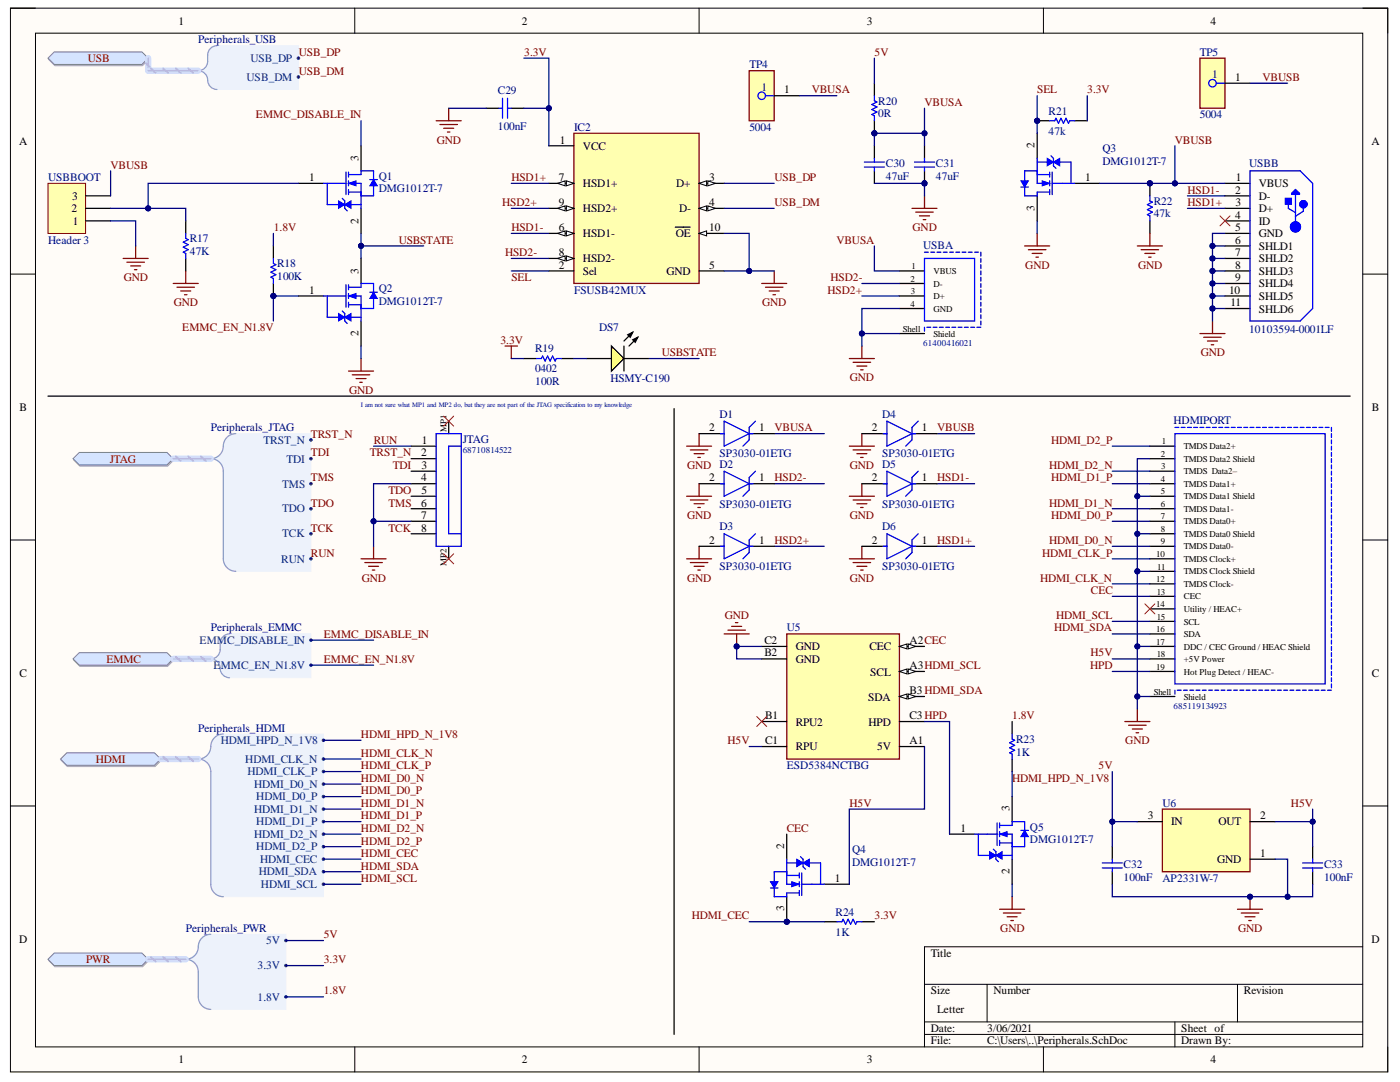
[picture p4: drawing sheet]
<svg xmlns="http://www.w3.org/2000/svg" width="279mm" height="216mm" viewBox="0 0 279 216" stroke-linecap="round" stroke-linejoin="round" font-family="sans-serif">
<defs><g id="words">
<g font-size="2.3">
<text x="35.6" y="4.9">1</text>
<text x="104.2" y="4.9">2</text>
<text x="173" y="4.9">3</text>
<text x="241.6" y="4.9">4</text>
<text x="246.5" y="16.2">1</text>
<text x="156.5" y="18.6">1</text>
<text x="3.8" y="28.9">A</text>
<text x="111.7" y="28.7">1</text>
<text x="116.3" y="29.8">VCC</text>
<text x="206.5" y="29.6" transform="rotate(-90 206.5 29.6)">2</text>
<text x="273.7" y="28.9">A</text>
<text x="71.5" y="32.1" transform="rotate(-90 71.5 32.1)">3</text>
<text x="14.4" y="39.9">3</text>
<text x="61.7" y="36.1">1</text>
<text x="111.5" y="36.1">7</text>
<text x="111.5" y="41.1">9</text>
<text x="116.3" y="37.4">HSD1+</text>
<text x="135" y="37.4">D+</text>
<text x="141.5" y="36.1">3</text>
<text x="141.5" y="41.1">4</text>
<text x="216.5" y="36.1">1</text>
<text x="246.5" y="38.6">2</text>
<text x="246.6" y="41.1">3</text>
<text x="246.7" y="36.1">1</text>
<text x="251.2" y="37.4">VBUS</text>
<text x="251.2" y="39.9">D-</text>
<text x="14.3" y="42.3">2</text>
<text x="14.5" y="44.9">1</text>
<text x="71.5" y="44.6" transform="rotate(-90 71.5 44.6)">2</text>
<text x="111.5" y="46.1">6</text>
<text x="116.3" y="47.3">HSD1-</text>
<text x="116.3" y="42.3">HSD2+</text>
<text x="134.9" y="47.3">OE</text>
<text x="135.5" y="42.3">D-</text>
<text x="141.5" y="46.1">10</text>
<text x="206.5" y="42" transform="rotate(-90 206.5 42)">3</text>
<text x="246.5" y="43.6">4</text>
<text x="246.5" y="46.1">5</text>
<text x="251.2" y="42.3">D+</text>
<text x="251.2" y="44.9">ID</text>
<text x="251.2" y="47.3">GND</text>
<text x="111.5" y="51.1">8</text>
<text x="111.5" y="53.6">2</text>
<text x="116.3" y="52.3">HSD2-</text>
<text x="141.5" y="53.6">5</text>
<text x="246.5" y="48.6">6</text>
<text x="246.5" y="51.1">7</text>
<text x="246.5" y="53.6">8</text>
<text x="251.2" y="49.9">SHLD1</text>
<text x="251.2" y="52.3">SHLD2</text>
<text x="61.7" y="58.6">1</text>
<text x="71.5" y="54.6" transform="rotate(-90 71.5 54.6)">3</text>
<text x="116.3" y="54.9">Sel</text>
<text x="133" y="54.9">GND</text>
<text x="245.3" y="58.6">10</text>
<text x="246.5" y="56.1">9</text>
<text x="251.2" y="54.9">SHLD3</text>
<text x="251.2" y="57.3">SHLD4</text>
<text x="251.2" y="59.8">SHLD5</text>
<text x="245.6" y="61.1">11</text>
<text x="251.2" y="62.4">SHLD6</text>
<text x="71.5" y="67.1" transform="rotate(-90 71.5 67.1)">2</text>
<text x="3.9" y="82">B</text>
<text x="273.8" y="82">B</text>
<text x="84.2" y="88.6">1</text>
<text x="141.5" y="86">2</text>
<text x="151.5" y="86">1</text>
<text x="174" y="86">2</text>
<text x="184" y="86">1</text>
<text x="84" y="91">2</text>
<text x="84.1" y="93.6">3</text>
<text x="84" y="96">4</text>
<text x="84" y="101.1">6</text>
<text x="84.1" y="98.5">5</text>
<text x="141.5" y="96">2</text>
<text x="151.5" y="96">1</text>
<text x="174" y="96">2</text>
<text x="184" y="96">1</text>
<text x="84" y="103.5">7</text>
<text x="84" y="106.1">8</text>
<text x="141.5" y="108.5">2</text>
<text x="151.5" y="108.5">1</text>
<text x="174" y="108.5">2</text>
<text x="184" y="108.5">1</text>
<text x="152.5" y="131">B2</text>
<text x="152.5" y="128.5">C2</text>
<text x="158.8" y="129.7">GND</text>
<text x="173.5" y="129.7">CEC</text>
<text x="181.5" y="128.5">A2CEC</text>
<text x="3.9" y="135">C</text>
<text x="158.8" y="132.3">GND</text>
<text x="173.7" y="134.8">SCL</text>
<text x="181.5" y="133.5">A3HDMI_SCL</text>
<text x="273.8" y="135">C</text>
<text x="152.7" y="143.5">B1</text>
<text x="173.3" y="139.8">SDA</text>
<text x="181.5" y="143.5">C3HPD</text>
<text x="181.5" y="138.5">B3HDMI_SDA</text>
<text x="152.7" y="148.5">C1</text>
<text x="158.8" y="149.8">RPU</text>
<text x="158.8" y="144.8">RPU2</text>
<text x="173.3" y="144.8">HPD</text>
<text x="175" y="149.8">5V</text>
<text x="181.5" y="148.5">A1</text>
<text x="201.5" y="161.9" transform="rotate(-90 201.5 161.9)">3</text>
<text x="191.7" y="166">1</text>
<text x="229.1" y="163.4">3</text>
<text x="233.7" y="164.7">IN</text>
<text x="243.2" y="164.7">OUT</text>
<text x="251.5" y="163.4">2</text>
<text x="156.5" y="169.4" transform="rotate(-90 156.5 169.4)">2</text>
<text x="242.9" y="172.2">GND</text>
<text x="251.5" y="171">1</text>
<text x="166.6" y="175.9">1</text>
<text x="201.5" y="174.4" transform="rotate(-90 201.5 174.4)">2</text>
<text x="156.5" y="181.9" transform="rotate(-90 156.5 181.9)">3</text>
<text x="3.8" y="188.1">D</text>
<text x="185.8" y="190.9">Title</text>
<text x="273.7" y="188.1">D</text>
<text x="185.8" y="198.4">Size</text>
<text x="187" y="202.1">Letter</text>
<text x="198.3" y="198.4">Number</text>
<text x="248.3" y="198.4">Revision</text>
<text x="185.8" y="205.9">Date:</text>
<text x="185.8" y="208.4">File:</text>
<text x="197" y="205.9">3/06/2021</text>
<text x="197" y="208.4">C:\Users\..\Peripherals.SchDoc</text>
<text x="235.7" y="205.9">Sheet of</text>
<text x="235.7" y="208.4">Drawn By:</text>
<text x="35.6" y="212.2">1</text>
<text x="104.2" y="212.2">2</text>
<text x="173" y="212.2">3</text>
<text x="241.6" y="212.2">4</text>
</g>
<g font-size="2.3" fill="#000080">
<text x="39.6" y="8.6">Peripherals_USB</text>
<text x="239.5" y="11.2">TP5</text>
<text x="149.6" y="13.6">TP4</text>
<text x="241.9" y="15.6">1</text>
<text x="99.4" y="18.9">C29</text>
<text x="151.9" y="18.1">1</text>
<text x="175.3" y="20.9">R20</text>
<text x="175.3" y="23.4">0R</text>
<text x="209.3" y="22.9">R21</text>
<text x="239.5" y="23.6">5004</text>
<text x="99.4" y="25.9">100nF</text>
<text x="114.6" y="26.1">IC2</text>
<text x="149.6" y="26.1">5004</text>
<text x="209.3" y="26.9">47k</text>
<text x="75.6" y="35.8">Q1</text>
<text x="176.8" y="33.4">C30</text>
<text x="176.8" y="35.8">47uF</text>
<text x="186.8" y="33.4">C31</text>
<text x="186.8" y="35.8">47uF</text>
<text x="220" y="30.3">Q3</text>
<text x="220" y="32.9">DMG1012T-7</text>
<text x="249.3" y="33.4">USBB</text>
<text x="9.6" y="36.1">USBBOOT</text>
<text x="75.6" y="38.4">DMG1012T-7</text>
<text x="230.2" y="40.8">R22</text>
<text x="230.2" y="43.4">47k</text>
<text x="9.6" y="48.6">Header 3</text>
<text x="37.9" y="48.3">R17</text>
<text x="37.9" y="50.9">47K</text>
<text x="55.3" y="53.3">R18</text>
<text x="184.2" y="49.6">USBA</text>
<text x="55.3" y="55.9">100K</text>
<text x="75.6" y="58.3">Q2</text>
<text x="114.6" y="58.6">FSUSB42MUX</text>
<text x="75.6" y="60.9">DMG1012T-7</text>
<text x="106.8" y="70.3">R19</text>
<text x="119.6" y="66.1">DS7</text>
<text x="249.3" y="66.3">10103594-0001LF</text>
<text x="106.8" y="76.8">100R</text>
<text x="106.8" y="74.3">0402</text>
<text x="121.8" y="76.3">HSMY-C190</text>
<text x="143.6" y="83.3">D1</text>
<text x="176" y="83.3">D4</text>
<text x="42.1" y="86">Peripherals_JTAG</text>
<text x="92.3" y="88.3">JTAG</text>
<text x="234.2" y="84.6">HDMIPORT</text>
<text x="143.6" y="91.3">SP3030-01ETG</text>
<text x="176" y="91.3">SP3030-01ETG</text>
<text x="143.6" y="101.3">SP3030-01ETG</text>
<text x="176" y="101.3">SP3030-01ETG</text>
<text x="143.6" y="105.8">D3</text>
<text x="176" y="105.8">D6</text>
<text x="143.6" y="113.8">SP3030-01ETG</text>
<text x="176" y="113.8">SP3030-01ETG</text>
<text x="42.1" y="126">Peripherals_EMMC</text>
<text x="157" y="126">U5</text>
<text x="39.6" y="146">Peripherals_HDMI</text>
<text x="202.8" y="148.2">R23</text>
<text x="157" y="153.5">ESD5384NCTBG</text>
<text x="202.8" y="150.8">1K</text>
<text x="232" y="161">U6</text>
<text x="205.6" y="165.7">Q5</text>
<text x="170" y="170.2">Q4</text>
<text x="170" y="172.7">DMG1012T-7</text>
<text x="205.6" y="168.3">DMG1012T-7</text>
<text x="224.2" y="173.2">C32</text>
<text x="264.2" y="173.2">C33</text>
<text x="224.2" y="175.7">100nF</text>
<text x="232" y="175.9">AP2331W-7</text>
<text x="264.2" y="175.7">100nF</text>
<text x="37.1" y="185.9">Peripherals_PWR</text>
<text x="166.7" y="182.7">R24</text>
<text x="166.7" y="186.7">1K</text>
</g>
<g font-size="2.3" fill="#800000">
<text x="59.6" y="11.2">USB_DP</text>
<text x="104.6" y="11.2">3.3V</text>
<text x="174.5" y="11.2">5V</text>
<text x="17.5" y="12.3">USB</text>
<text x="59.6" y="14.9">USB_DM</text>
<text x="252" y="16.2">VBUSB</text>
<text x="51.1" y="23.6">EMMC_DISABLE_IN</text>
<text x="162" y="18.6">VBUSA</text>
<text x="184.5" y="21.1">VBUSA</text>
<text x="207" y="18.6">SEL</text>
<text x="217" y="18.6">3.3V</text>
<text x="87.2" y="28.7">GND</text>
<text x="234.5" y="28.7">VBUSB</text>
<text x="22.1" y="33.6">VBUSB</text>
<text x="100.2" y="41.1">HSD2+</text>
<text x="102.1" y="36.1">HSD1+</text>
<text x="154.6" y="41.1">USB_DM</text>
<text x="154.6" y="36.1">USB_DP</text>
<text x="237" y="38.6">HSD1-</text>
<text x="237" y="41.1">HSD1+</text>
<text x="54.6" y="46.1">1.8V</text>
<text x="102.1" y="46.1">HSD1-</text>
<text x="182.1" y="46.1">GND</text>
<text x="79.6" y="48.6">USBSTATE</text>
<text x="100.8" y="51.1">HSD2-</text>
<text x="166.9" y="48.6">VBUSA</text>
<text x="204.6" y="53.6">GND</text>
<text x="227.1" y="53.6">GND</text>
<text x="24.7" y="56.1">GND</text>
<text x="102.1" y="56.1">SEL</text>
<text x="165.1" y="58.6">HSD2+</text>
<text x="165.7" y="56.1">HSD2-</text>
<text x="34.7" y="61.1">GND</text>
<text x="152.1" y="61.1">GND</text>
<text x="36.4" y="66.1">EMMC_EN_N1.8V</text>
<text x="99.9" y="68.5">3.3V</text>
<text x="132.1" y="71.1">USBSTATE</text>
<text x="239.6" y="71.1">GND</text>
<text x="169.6" y="76.1">GND</text>
<text x="69.7" y="78.6">GND</text>
<text x="62.1" y="87.3">TRST_N</text>
<text x="74.6" y="88.6">RUN</text>
<text x="154.6" y="86">VBUSA</text>
<text x="187" y="86">VBUSB</text>
<text x="209.8" y="88.6">HDMI_D2_P</text>
<text x="21.9" y="92.3">JTAG</text>
<text x="62.1" y="91">TDI</text>
<text x="73.8" y="91">TRST_N</text>
<text x="78.4" y="93.6">TDI</text>
<text x="137.2" y="93.6">GND D2</text>
<text x="169.6" y="93.6">GND D5</text>
<text x="209.4" y="93.6">HDMI_D2_N</text>
<text x="62.1" y="96">TMS</text>
<text x="62.1" y="101.1">TDO</text>
<text x="77.5" y="98.5">TDO</text>
<text x="77.5" y="101.1">TMS</text>
<text x="154.6" y="96">HSD2-</text>
<text x="187" y="96">HSD1-</text>
<text x="209.4" y="101.1">HDMI_D1_N</text>
<text x="209.8" y="96">HDMI_D1_P</text>
<text x="62.1" y="106.1">TCK</text>
<text x="77.5" y="106.1">TCK</text>
<text x="137.2" y="103.5">GND</text>
<text x="169.6" y="103.5">GND</text>
<text x="209.8" y="103.5">HDMI_D0_P</text>
<text x="62.1" y="111">RUN</text>
<text x="154.6" y="108.5">HSD2+</text>
<text x="187" y="108.5">HSD1+</text>
<text x="208" y="111">HDMI_CLK_P</text>
<text x="209.4" y="108.5">HDMI_D0_N</text>
<text x="72.2" y="116">GND</text>
<text x="137.2" y="116">GND</text>
<text x="169.6" y="116">GND</text>
<text x="207.6" y="116">HDMI_CLK_N</text>
<text x="217.7" y="118.5">CEC</text>
<text x="144.7" y="123.6">GND</text>
<text x="210.8" y="123.6">HDMI_SCL</text>
<text x="64.6" y="127.3">EMMC_DISABLE_IN</text>
<text x="210.4" y="126">HDMI_SDA</text>
<text x="217.6" y="131">H5V</text>
<text x="21.2" y="132.3">EMMC</text>
<text x="64.6" y="132.3">EMMC_EN_N1.8V</text>
<text x="217.6" y="133.5">HPD</text>
<text x="202" y="143.5">1.8V</text>
<text x="72" y="147.2">HDMI_HPD_N_1V8</text>
<text x="145.2" y="148.5">H5V</text>
<text x="224.6" y="148.5">GND</text>
<text x="19.1" y="152.2">HDMI</text>
<text x="72" y="151">HDMI_CLK_N</text>
<text x="72" y="153.5">HDMI_CLK_P</text>
<text x="219.3" y="153.5">5V</text>
<text x="72" y="156">HDMI_D0_N</text>
<text x="72" y="158.5">HDMI_D0_P</text>
<text x="72" y="161">HDMI_D1_N</text>
<text x="169.5" y="161">H5V</text>
<text x="202" y="156">HDMI_HPD_N_1V8</text>
<text x="257.6" y="161">H5V</text>
<text x="72" y="163.4">HDMI_D1_P</text>
<text x="72" y="166">HDMI_D2_N</text>
<text x="157" y="166">CEC</text>
<text x="72" y="168.5">HDMI_D2_P</text>
<text x="72" y="171">HDMI_CEC</text>
<text x="72" y="173.5">HDMI_SDA</text>
<text x="72" y="175.9">HDMI_SCL</text>
<text x="138.1" y="183.5">HDMI_CEC</text>
<text x="174.5" y="183.5">3.3V</text>
<text x="199.6" y="185.9">GND</text>
<text x="247.1" y="185.9">GND</text>
<text x="64.6" y="187.2">5V</text>
<text x="17.2" y="192.2">PWR</text>
<text x="64.6" y="192.2">3.3V</text>
<text x="64.6" y="198.4">1.8V</text>
</g>
<g font-size="2.3" fill="#003a70">
<text x="49.2" y="16.2">USB_DM</text>
<text x="50" y="12.3">USB_DP</text>
<text x="52.6" y="88.6">TRST_N</text>
<text x="57.2" y="92.3">TDI</text>
<text x="56.3" y="97.3">TMS</text>
<text x="56.3" y="102.3">TDO</text>
<text x="56.3" y="107.2">TCK</text>
<text x="56.1" y="112.3">RUN</text>
<text x="39.8" y="128.5">EMMC_DISABLE_IN</text>
<text x="42.6" y="133.5">EMMC_EN_N1.8V</text>
<text x="44.1" y="148.5">HDMI_HPD_N_1V8</text>
<text x="49" y="152.2">HDMI_CLK_N</text>
<text x="49.4" y="154.7">HDMI_CLK_P</text>
<text x="50.7" y="157.3">HDMI_D0_N</text>
<text x="51.2" y="159.7">HDMI_D0_P</text>
<text x="50.7" y="162.3">HDMI_D1_N</text>
<text x="50.7" y="167.2">HDMI_D2_N</text>
<text x="51.2" y="164.7">HDMI_D1_P</text>
<text x="51.2" y="169.7">HDMI_D2_P</text>
<text x="51.9" y="172.2">HDMI_CEC</text>
<text x="51.7" y="174.7">HDMI_SDA</text>
<text x="52.1" y="177.2">HDMI_SCL</text>
<text x="53.1" y="188.5">5V</text>
<text x="51.4" y="193.4">3.3V</text>
<text x="51.4" y="199.7">1.8V</text>
</g>
<g font-size="1.8">
<text x="181.9" y="53.7">1</text>
<text x="181.7" y="56.2">2</text>
<text x="181.8" y="58.7">3</text>
<text x="186.3" y="54.7">VBUS</text>
<text x="186.3" y="57.2">D-</text>
<text x="186.3" y="59.7">D+</text>
<text x="181.7" y="61.2">4</text>
<text x="186.3" y="62.2">GND</text>
<text x="180.2" y="66.2">Shell</text>
<text x="186.3" y="67.2">Shield</text>
<text x="89.1" y="86.3" transform="rotate(-90 89.1 86.3)">MP1</text>
<text x="231.9" y="88.7">1</text>
<text x="236.3" y="89.7">TMDS Data2+</text>
<text x="231.7" y="91.2">2</text>
<text x="231.8" y="93.6">3</text>
<text x="236.3" y="92.1">TMDS Data2 Shield</text>
<text x="236.3" y="94.7">TMDS Data2–</text>
<text x="231.7" y="96.2">4</text>
<text x="231.7" y="98.6">5</text>
<text x="231.7" y="101.2">6</text>
<text x="236.3" y="97.1">TMDS Data1+</text>
<text x="236.3" y="99.6">TMDS Data1 Shield</text>
<text x="231.7" y="103.6">7</text>
<text x="231.7" y="106.1">8</text>
<text x="236.3" y="102.2">TMDS Data1-</text>
<text x="236.3" y="104.6">TMDS Data0+</text>
<text x="236.3" y="107.2">TMDS Data0 Shield</text>
<text x="89.1" y="112.9" transform="rotate(-90 89.1 112.9)">MP2</text>
<text x="230.8" y="111.1">10</text>
<text x="230.9" y="113.7">11</text>
<text x="231.7" y="108.6">9</text>
<text x="236.3" y="109.6">TMDS Data0-</text>
<text x="236.3" y="112.1">TMDS Clock+</text>
<text x="230.8" y="116.1">12</text>
<text x="230.8" y="118.7">13</text>
<text x="236.3" y="114.6">TMDS Clock Shield</text>
<text x="236.3" y="117.1">TMDS Clock-</text>
<text x="236.3" y="119.6">CEC</text>
<text x="230.8" y="121.1">14</text>
<text x="230.8" y="123.6">15</text>
<text x="236.3" y="122.1">Utility / HEAC+</text>
<text x="236.3" y="124.7">SCL</text>
<text x="230.8" y="126.1">16</text>
<text x="230.8" y="128.6">17</text>
<text x="230.8" y="131.1">18</text>
<text x="236.3" y="127.1">SDA</text>
<text x="236.3" y="129.6">DDC / CEC Ground / HEAC Shield</text>
<text x="230.8" y="133.6">19</text>
<text x="236.3" y="132.1">+5V Power</text>
<text x="236.3" y="134.6">Hot Plug Detect / HEAC-</text>
<text x="230.2" y="138.6">Shell</text>
<text x="236.3" y="139.6">Shield</text>
</g>
<g font-size="1.8" fill="#000080">
<text x="184.2" y="69">61400416021</text>
<text x="92.3" y="90.4">68710814522</text>
<text x="234.2" y="141.4">685119134923</text>
</g>
<text font-size="1.4" fill="#000080" x="72" y="81.2">I am not sure what MP1 and MP2 do, but they are not part of the JTAG specification to my knowledge</text>
</g></defs>
<path d="M2.1 1.6h274.9v212.3h-274.9z" fill-rule="evenodd" fill="#fffcf8"/>
<path d="M2.1 1.6h274.9v212.3h-274.9z" fill="none" stroke="#000" stroke-width=".2"/>
<path d="M7.1 6.6h264.9v202.3h-264.9z" fill-rule="evenodd" fill="#fffcf8"/>
<g fill="none" stroke="#000" stroke-width=".2">
<path d="M2.1 1.6h5M7.1 6.6h264.9v202.3h-264.9zM70.8 1.6v5M139.5 1.6v5M208.2 1.6v5M272 1.6h5v5M2.1 54.7h5M272 54.7h5M2.1 107.8h5M272 107.8h5M2.1 160.8h5M272 160.8h5"/>
<path d="M184.5 196.4h87.5M197 196.4v7.5M247 196.4v7.5M272 188.9h-87.5v20M70.8 208.9v5M139.5 208.9v5M184.5 203.9h87.5M184.5 206.4h87.5M208.2 208.9v5M234.5 203.9v5M277 208.9v5"/>
</g>
<path d="M41.7 10.1l.7-.8 .9-.2h16.3v8.8h-16.3a1.93 1.93 0 0 1-1.9-2.4l-.4-.8-1-.6 1-.6 .4-.8v-1.7z" fill-rule="evenodd" fill="#edf2fb"/>
<path d="M41.7 10.1l.7-.8 .9-.2h16.3v8.8h-16.3a1.93 1.93 0 0 1-1.9-2.4l-.4-.8-1-.6 1-.6 .4-.8v-1.7z" fill="none" stroke="#edf2fb" stroke-width=".2"/>
<path d="M43.3 9.1a1.87 1.87 0 0 0-1.9 1.9 2.6 2.6 0 0 1-.9 2.9l-.9 .2a2.04 2.04 0 0 1 1.9 2.4 1.87 1.87 0 0 0 1.8 1.4" fill="none" stroke="#8f9ec9" stroke-width=".25"/>
<circle cx="59.6" cy="11.6" r=".25" fill="#003a70"/>
<circle cx="59.6" cy="11.6" r=".25" fill="none" stroke="#003a70" stroke-width=".2"/>
<circle cx="59.6" cy="15.4" r=".25" fill="#003a70"/>
<circle cx="59.6" cy="15.4" r=".25" fill="none" stroke="#003a70" stroke-width=".2"/>
<path d="M11 10.6h17.4l1.3 1.3-1.3 1.2h-17.4l-1.3-1.2z" fill-rule="evenodd" fill="#bac0ca"/>
<path d="M11 10.6h17.4l1.3 1.3-1.3 1.2h-17.4l-1.3-1.2z" fill="none" stroke="#a6acb6" stroke-width=".2"/>
<path d="M9.6 11.6l1.2-1.2h17.5l1.3 1.2-1.3 1.3h-17.5z" fill-rule="evenodd" fill="#d5e4ff"/>
<path d="M9.6 11.6l1.2-1.2h17.5l1.3 1.2-1.3 1.3h-17.5z" fill="none" stroke="#71809b" stroke-width=".2"/>
<path d="M43.3 146.8l1.3-.3h20v32.4h-20l-1.3-.3-.9-.9-.3-1.3v-23.1l-.7-1-1.2-.8 1.2-.9 .7-1v-.6l.3-1.3z" fill-rule="evenodd" fill="#edf2fb"/>
<path d="M43.3 146.8l1.3-.3h20v32.4h-20l-1.3-.3-.9-.9-.3-1.3v-23.1l-.7-1-1.2-.8 1.2-.9 .7-1v-.6l.3-1.3z" fill="none" stroke="#edf2fb" stroke-width=".2"/>
<path d="M44.6 146.5a2.68 2.68 0 0 0-2.6 3 2.5 2.5 0 0 1-2.4 2 2.5 2.5 0 0 1 2.5 2.5v22.4a2.49 2.49 0 0 0 2.5 2.5" fill="none" stroke="#8f9ec9" stroke-width=".25"/>
<circle cx="64.6" cy="147.7" r=".25" fill="#003a70"/>
<circle cx="64.6" cy="147.7" r=".25" fill="none" stroke="#003a70" stroke-width=".2"/>
<circle cx="64.6" cy="151.5" r=".25" fill="#003a70"/>
<circle cx="64.6" cy="151.5" r=".25" fill="none" stroke="#003a70" stroke-width=".2"/>
<circle cx="64.6" cy="154" r=".25" fill="#003a70"/>
<circle cx="64.6" cy="154" r=".25" fill="none" stroke="#003a70" stroke-width=".2"/>
<circle cx="64.6" cy="156.5" r=".25" fill="#003a70"/>
<circle cx="64.6" cy="156.5" r=".25" fill="none" stroke="#003a70" stroke-width=".2"/>
<circle cx="64.6" cy="159" r=".25" fill="#003a70"/>
<circle cx="64.6" cy="159" r=".25" fill="none" stroke="#003a70" stroke-width=".2"/>
<circle cx="64.6" cy="161.4" r=".25" fill="#003a70"/>
<circle cx="64.6" cy="161.4" r=".25" fill="none" stroke="#003a70" stroke-width=".2"/>
<circle cx="64.6" cy="163.9" r=".25" fill="#003a70"/>
<circle cx="64.6" cy="163.9" r=".25" fill="none" stroke="#003a70" stroke-width=".2"/>
<circle cx="64.6" cy="166.4" r=".25" fill="#003a70"/>
<circle cx="64.6" cy="166.4" r=".25" fill="none" stroke="#003a70" stroke-width=".2"/>
<circle cx="64.6" cy="168.9" r=".25" fill="#003a70"/>
<circle cx="64.6" cy="168.9" r=".25" fill="none" stroke="#003a70" stroke-width=".2"/>
<circle cx="64.6" cy="171.4" r=".25" fill="#003a70"/>
<circle cx="64.6" cy="171.4" r=".25" fill="none" stroke="#003a70" stroke-width=".2"/>
<circle cx="64.6" cy="173.9" r=".25" fill="#003a70"/>
<circle cx="64.6" cy="173.9" r=".25" fill="none" stroke="#003a70" stroke-width=".2"/>
<circle cx="64.6" cy="176.4" r=".25" fill="#003a70"/>
<circle cx="64.6" cy="176.4" r=".25" fill="none" stroke="#003a70" stroke-width=".2"/>
<path d="M12.2 151.7l1.3-1.2h17.4l1.3 1.2-1.3 1.3h-17.4z" fill-rule="evenodd" fill="#bac0ca"/>
<path d="M12.2 151.7l1.3-1.2h17.4l1.3 1.2-1.3 1.3h-17.4z" fill="none" stroke="#a6acb6" stroke-width=".2"/>
<path d="M12.1 151.5l1.2-1.3h17.5l1.3 1.3-1.3 1.2h-17.5z" fill-rule="evenodd" fill="#d5e4ff"/>
<path d="M12.1 151.5l1.2-1.3h17.5l1.3 1.3-1.3 1.2h-17.5z" fill="none" stroke="#71809b" stroke-width=".2"/>
<path d="M45.8 86.8l1.3-.3h15v27.5h-15l-1.3-.3-.9-.9-.3-1.3v-18.1l-.7-1-1.2-.9 1.2-.8 .7-1.1v-.6l.3-1.2z" fill-rule="evenodd" fill="#edf2fb"/>
<path d="M45.8 86.8l1.3-.3h15v27.5h-15l-1.3-.3-.9-.9-.3-1.3v-18.1l-.7-1-1.2-.9 1.2-.8 .7-1.1v-.6l.3-1.2z" fill="none" stroke="#edf2fb" stroke-width=".2"/>
<path d="M47.1 86.5a2.68 2.68 0 0 0-2.6 3.1 2.5 2.5 0 0 1-2.4 1.9 2.5 2.5 0 0 1 2.5 2.5v17.5a2.5 2.5 0 0 0 2.5 2.5" fill="none" stroke="#8f9ec9" stroke-width=".25"/>
<circle cx="62.1" cy="87.8" r=".25" fill="#003a70"/>
<circle cx="62.1" cy="87.8" r=".25" fill="none" stroke="#003a70" stroke-width=".2"/>
<circle cx="62.1" cy="91.5" r=".25" fill="#003a70"/>
<circle cx="62.1" cy="91.5" r=".25" fill="none" stroke="#003a70" stroke-width=".2"/>
<circle cx="62.1" cy="96.5" r=".25" fill="#003a70"/>
<circle cx="62.1" cy="96.5" r=".25" fill="none" stroke="#003a70" stroke-width=".2"/>
<circle cx="62.1" cy="101.5" r=".25" fill="#003a70"/>
<circle cx="62.1" cy="101.5" r=".25" fill="none" stroke="#003a70" stroke-width=".2"/>
<circle cx="62.1" cy="106.5" r=".25" fill="#003a70"/>
<circle cx="62.1" cy="106.5" r=".25" fill="none" stroke="#003a70" stroke-width=".2"/>
<circle cx="62.1" cy="111.5" r=".25" fill="#003a70"/>
<circle cx="62.1" cy="111.5" r=".25" fill="none" stroke="#003a70" stroke-width=".2"/>
<path d="M14.7 91.8l1.3-1.3h17.4l1.3 1.3-1.3 1.2h-17.4z" fill-rule="evenodd" fill="#bac0ca"/>
<path d="M14.7 91.8l1.3-1.3h17.4l1.3 1.3-1.3 1.2h-17.4z" fill="none" stroke="#a6acb6" stroke-width=".2"/>
<path d="M14.6 91.5l1.2-1.2h17.5l1.3 1.2-1.3 1.3h-17.5z" fill-rule="evenodd" fill="#d5e4ff"/>
<path d="M14.6 91.5l1.2-1.2h17.5l1.3 1.2-1.3 1.3h-17.5z" fill="none" stroke="#71809b" stroke-width=".2"/>
<path d="M39.9 187.7l.9-1 1.3-.3h15v15h-15l-1.3-.3-.9-.9-.3-1.3v-5.6l-.7-1.1-1.2-.8 1.2-.8 .7-1.1v-.6z" fill-rule="evenodd" fill="#edf2fb"/>
<path d="M39.9 187.7l.9-1 1.3-.3h15v15h-15l-1.3-.3-.9-.9-.3-1.3v-5.6l-.7-1.1-1.2-.8 1.2-.8 .7-1.1v-.6z" fill="none" stroke="#edf2fb" stroke-width=".2"/>
<path d="M42.1 186.4a2.67 2.67 0 0 0-2.6 3.1 2.5 2.5 0 0 1-2.4 1.9 2.5 2.5 0 0 1 2.5 2.5v5a2.5 2.5 0 0 0 2.5 2.5" fill="none" stroke="#8f9ec9" stroke-width=".25"/>
<circle cx="57.1" cy="187.7" r=".25" fill="#003a70"/>
<circle cx="57.1" cy="187.7" r=".25" fill="none" stroke="#003a70" stroke-width=".2"/>
<circle cx="57.1" cy="192.7" r=".25" fill="#003a70"/>
<circle cx="57.1" cy="192.7" r=".25" fill="none" stroke="#003a70" stroke-width=".2"/>
<circle cx="57.1" cy="198.9" r=".25" fill="#003a70"/>
<circle cx="57.1" cy="198.9" r=".25" fill="none" stroke="#003a70" stroke-width=".2"/>
<path d="M9.7 191.7l1.3-1.3h17.5l1.2 1.3-1.2 1.2h-17.5z" fill-rule="evenodd" fill="#bac0ca"/>
<path d="M9.7 191.7l1.3-1.3h17.5l1.2 1.3-1.2 1.2h-17.5z" fill="none" stroke="#a6acb6" stroke-width=".2"/>
<path d="M9.6 191.4l1.2-1.2h17.5l1.3 1.2-1.3 1.3h-17.5z" fill-rule="evenodd" fill="#d5e4ff"/>
<path d="M9.6 191.4l1.2-1.2h17.5l1.3 1.2-1.3 1.3h-17.5z" fill="none" stroke="#71809b" stroke-width=".2"/>
<path d="M114.5 26.6h25v30h-25z" fill-rule="evenodd" fill="#ffffb0"/>
<path d="M114.5 26.6h25v30h-25z" fill="none" stroke="#800000" stroke-width=".25"/>
<path d="M109.5 29.1h5M109.5 36.6h5" fill="none" stroke="#000" stroke-width=".25"/>
<path d="M113 36.1l1.5 .5-1.5 .5z" fill="#f8fcff"/>
<path d="M113 36.1l1.5 .5-1.5 .5z" fill="none" stroke="#000" stroke-width=".2"/>
<path d="M111.3 36.6l1.5-.5v1z" fill="#f8fcff"/>
<path d="M111.3 36.6l1.5-.5v1z" fill="none" stroke="#000" stroke-width=".2"/>
<path d="M109.5 46.6h5" fill="none" stroke="#000" stroke-width=".25"/>
<path d="M113 46.1l1.5 .5-1.5 .5z" fill="#f8fcff"/>
<path d="M113 46.1l1.5 .5-1.5 .5z" fill="none" stroke="#000" stroke-width=".2"/>
<path d="M111.3 46.6l1.5-.5v1z" fill="#f8fcff"/>
<path d="M111.3 46.6l1.5-.5v1z" fill="none" stroke="#000" stroke-width=".2"/>
<path d="M109.5 41.6h5" fill="none" stroke="#000" stroke-width=".25"/>
<path d="M113 41.1l1.5 .5-1.5 .5z" fill="#f8fcff"/>
<path d="M113 41.1l1.5 .5-1.5 .5z" fill="none" stroke="#000" stroke-width=".2"/>
<path d="M111.3 41.6l1.5-.5v1z" fill="#f8fcff"/>
<path d="M111.3 41.6l1.5-.5v1z" fill="none" stroke="#000" stroke-width=".2"/>
<path d="M109.5 51.6h5" fill="none" stroke="#000" stroke-width=".25"/>
<path d="M113 51.1l1.5 .5-1.5 .5z" fill="#f8fcff"/>
<path d="M113 51.1l1.5 .5-1.5 .5z" fill="none" stroke="#000" stroke-width=".2"/>
<path d="M111.3 51.6l1.5-.5v1z" fill="#f8fcff"/>
<path d="M111.3 51.6l1.5-.5v1z" fill="none" stroke="#000" stroke-width=".2"/>
<path d="M139.5 46.6h5" fill="none" stroke="#000" stroke-width=".25"/>
<path d="M139.5 46.6l1.5-.5v1z" fill="#f8fcff"/>
<path d="M139.5 46.6l1.5-.5v1z" fill="none" stroke="#000" stroke-width=".2"/>
<path d="M139.5 36.6h5M134.8 45.3h2.9" fill="none" stroke="#000" stroke-width=".25"/>
<path d="M139.5 36.6l1.5-.5v1z" fill="#f8fcff"/>
<path d="M139.5 36.6l1.5-.5v1z" fill="none" stroke="#000" stroke-width=".2"/>
<path d="M141.3 36.1l1.5 .5-1.5 .5z" fill="#f8fcff"/>
<path d="M141.3 36.1l1.5 .5-1.5 .5z" fill="none" stroke="#000" stroke-width=".2"/>
<path d="M139.5 41.6h5" fill="none" stroke="#000" stroke-width=".25"/>
<path d="M139.5 41.6l1.5-.5v1z" fill="#f8fcff"/>
<path d="M139.5 41.6l1.5-.5v1z" fill="none" stroke="#000" stroke-width=".2"/>
<path d="M141.3 41.1l1.5 .5-1.5 .5z" fill="#f8fcff"/>
<path d="M141.3 41.1l1.5 .5-1.5 .5z" fill="none" stroke="#000" stroke-width=".2"/>
<path d="M97 21.6h2.5M102 21.6h2.5M109.5 54.1h5M139.5 54.1h5M179.5 54.1h5M179.5 56.6h5M179.5 59.1h5M179.5 61.6h5M179.5 66.6h5" fill="none" stroke="#000" stroke-width=".25"/>
<g fill="none" stroke="#800000" stroke-width=".25">
<path d="M87 24.1h5M87.8 24.8h3.5M88.5 25.6h2M89.3 26.3h.5M89.5 21.6v2.5M152 56.6h5M152.8 57.3h3.5M153.5 58.1h2M154.3 58.8h.5M154.5 54.1v2.5M169.5 71.5h5M170.3 72.3h3.5"/>
<path d="M171 73h2M171.8 73.8h.5M172 69.1v2.4"/>
</g>
<g fill="none" stroke="#00f" stroke-width=".25">
<path d="M100.3 19.6v4M101.3 19.6v4M99.5 21.6h.8M101.3 21.6h.7M184.5 51.6h10v12.5h-10zM184.5 50.3h.8M185.7 50.3h.8M187 50.3h.8M188.3 50.3h.7M189.5 50.3h.8M190.7 50.3h.8M192 50.3h.8"/>
<path d="M193.2 50.3h.8M194.5 50.3h.8M195.7 50.3v.8M195.7 51.6v.8M195.7 52.8v.8M195.7 54.1v.7M195.7 55.3v.8M195.7 56.6v.7M195.7 57.8v.8M195.7 59.1v.7M184.5 65.3v.8M185 65.3h.7"/>
<path d="M186.2 65.3h.8M187.5 65.3h.8M188.7 65.3h.8M190 65.3h.7M191.2 65.3h.8M192.5 65.3h.7M193.7 65.3h.8M195 65.3h.7M195.7 60.3v.8M195.7 61.6v.7M195.7 62.8v.8M195.7 64.1v.7"/>
</g>
<circle cx="174.5" cy="26.6" r=".5" fill="#000080"/>
<circle cx="174.5" cy="26.6" r=".5" fill="none" stroke="#000080" stroke-width=".2"/>
<path d="M174.5 16.6v2.5M174.5 24.1v2.5" fill="none" stroke="#000" stroke-width=".25"/>
<circle cx="174.5" cy="26.6" r=".5" fill="#000080"/>
<circle cx="174.5" cy="26.6" r=".5" fill="none" stroke="#000080" stroke-width=".2"/>
<path d="M174.5 19.1v1l.5 .3-1 .5 1 .4-1 .6 1 .5-1 .4 .5 .3v1M172.5 32.3h4M172.5 33.3h4M174.5 31.6v.7M174.5 33.3v.8" fill="none" stroke="#00f" stroke-width=".25"/>
<path d="M174.5 29.1v2.5M174.5 34.1v2.5" fill="none" stroke="#000" stroke-width=".25"/>
<circle cx="184.5" cy="36.6" r=".5" fill="#000080"/>
<circle cx="184.5" cy="36.6" r=".5" fill="none" stroke="#000080" stroke-width=".2"/>
<path d="M184.5 34.1v2.5" fill="none" stroke="#000" stroke-width=".25"/>
<circle cx="184.5" cy="36.6" r=".5" fill="#000080"/>
<circle cx="184.5" cy="36.6" r=".5" fill="none" stroke="#000080" stroke-width=".2"/>
<path d="M184.5 29.1v2.5M244.5 36.6h5M244.5 39.1h5M244.5 41.6h5M244.5 44.1h5M244.5 46.6h5M244.5 49.1h5M244.5 51.6h5M244.5 54.1h5M244.5 56.6h5" fill="none" stroke="#000" stroke-width=".25"/>
<path d="M182.5 32.3h4M182.5 33.3h4M184.5 31.6v.7M184.5 33.3v.8M249.5 34.1h10l2.5 2.5v25l-2.5 2.5M258 38.6h1.3M258.5 38.8v6.5M258.5 37.8l.8 .8v.2h-1.5v-.2zM258.5 38l.4 .4h-.7l.3-.2M257.1 40.4v1.2l1.4 .8M260.1 41.1v1l-1.6 1.1" fill="none" stroke="#00f" stroke-width=".25"/>
<path d="M184.5 39.1v2.5M182 41.6h5M182.7 42.3h3.5M183.5 43.1h2M184.2 43.8h.6" fill="none" stroke="#800000" stroke-width=".25"/>
<path d="M256.5 39.6h1.2v1.2h-1.2z" fill-rule="evenodd" fill="#00f"/>
<path d="M249.5 34.1v30h10M256.5 39.6h1.2v1.2h-1.2z" fill="none" stroke="#00f" stroke-width=".25"/>
<g fill="none" stroke="#00f" stroke-width="1.2">
<circle cx="258.5" cy="45.3" r=".5"/>
<circle cx="260.1" cy="40.8" r=".2"/>
</g>
<path d="M244.5 59.1h5M244.5 61.6h5" fill="none" stroke="#000" stroke-width=".25"/>
<path d="M239.5 66.6h5M240.2 67.3h3.5M241 68h2M241.7 68.8h.5M242 64.1v2.5" fill="none" stroke="#800000" stroke-width=".25"/>
<path d="M243.5 43.1l2 2M245.5 43.1l-2 2" fill="none" stroke="#f00" stroke-width=".2"/>
<circle cx="229.5" cy="36.6" r=".5" fill="#000080"/>
<circle cx="229.5" cy="36.6" r=".5" fill="none" stroke="#000080" stroke-width=".2"/>
<path d="M229.5 36.6v2.5" fill="none" stroke="#000" stroke-width=".25"/>
<circle cx="229.5" cy="36.6" r=".5" fill="#000080"/>
<circle cx="229.5" cy="36.6" r=".5" fill="none" stroke="#000080" stroke-width=".2"/>
<path d="M207 39.1v5M214.5 36.6h5M229.5 44.1v2.5" fill="none" stroke="#000" stroke-width=".25"/>
<path d="M203.7 37.3h1.5M204.5 34.1v2M207 38.3h2.5M207 34.1v2.5h2.5M207 34.8h2.5M209.5 34.3v1M209.5 36.1v1M209.5 37.8v1M210 34.3v4.5M229.5 39.1v1l.5 .2-1 .5 1 .5-1 .5 1 .5-1 .5 .5 .3v1" fill="none" stroke="#00f" stroke-width=".25"/>
<path d="M227 49.1h5M227.7 49.8h3.5M228.5 50.6h2M229.2 51.3h.5M229.5 46.6v2.5" fill="none" stroke="#800000" stroke-width=".25"/>
<path d="M208 36.1l1.5 .5-1.5 .5z" fill="#00f"/>
<path d="M208 36.1l1.5 .5-1.5 .5z" fill="none" stroke="#00f" stroke-width=".2"/>
<path d="M204.5 34.1h2.5v.7M204.5 37.3v1.8M207 38.3v.8" fill="none" stroke="#00f" stroke-width=".25"/>
<path d="M207 26.6v5" fill="none" stroke="#000" stroke-width=".25"/>
<path d="M203.7 36.1h1.5l-.7 1.2z" fill="#00f"/>
<path d="M203.7 36.1h1.5l-.7 1.2z" fill="none" stroke="#00f" stroke-width=".2"/>
<path d="M204.5 39.1h2.5M207 31.6v2.5M210 36.6h4.5M210.2 31.6v1.5M213.7 32.3v4.3" fill="none" stroke="#00f" stroke-width=".25"/>
<path d="M209 31.6l1.2 .7-1.2 .8z" fill="#00f"/>
<path d="M209 31.6l1.2 .7-1.2 .8z" fill="none" stroke="#00f" stroke-width=".2"/>
<path d="M209.7 31.1l.5 .5M210.2 33.1l.5 .5" fill="none" stroke="#00f" stroke-width=".25"/>
<path d="M210.2 32.3l1.3-.7v1.5z" fill="#00f"/>
<path d="M210.2 32.3l1.3-.7v1.5z" fill="none" stroke="#00f" stroke-width=".2"/>
<path d="M207 32.3h6.7" fill="none" stroke="#00f" stroke-width=".25"/>
<path d="M204.5 49.1h5M205.2 49.8h3.5M206 50.6h2M206.7 51.3h.5M207 46.6v2.5" fill="none" stroke="#800000" stroke-width=".25"/>
<circle cx="207" cy="24.1" r=".5" fill="#000080"/>
<circle cx="207" cy="24.1" r=".5" fill="none" stroke="#000080" stroke-width=".2"/>
<path d="M207 24.1h2.5" fill="none" stroke="#000" stroke-width=".25"/>
<circle cx="207" cy="24.1" r=".5" fill="#000080"/>
<circle cx="207" cy="24.1" r=".5" fill="none" stroke="#000080" stroke-width=".2"/>
<g fill="none" stroke="#000" stroke-width=".25">
<path d="M214.5 24.1h2.5M229.5 89h5M229.5 91.5h5M229.5 94h5M229.5 96.5h5M229.5 99h5M229.5 101.5h5M229.5 104h5M229.5 106.5h5M229.5 109h5M229.5 111.5h5M229.5 114h5"/>
<path d="M229.5 116.5h5M229.5 119h5M229.5 121.5h5M229.5 124h5M229.5 126.5h5M229.5 129h5M229.5 131.5h5M229.5 134h5M229.5 139h5"/>
</g>
<g fill="none" stroke="#00f" stroke-width=".25">
<path d="M209.5 24.1h1l.2-.5 .5 1 .5-1 .5 1 .5-1 .5 1 .3-.5h1M234.5 86.5h30v50h-30zM234.5 85.3h.8M235.7 85.3h.8M237 85.3h.8M238.2 85.3h.8M239.5 85.3h.8M240.7 85.3h.8M242 85.3h.8M243.2 85.3h.8M244.5 85.3h.8M245.7 85.3h.8"/>
<path d="M247 85.3h.7M248.2 85.3h.8M249.5 85.3h.8M250.7 85.3h.8M252 85.3h.7M253.2 85.3h.8M254.5 85.3h.8M255.7 85.3h.8M257 85.3h.7M258.2 85.3h.8M259.5 85.3h.7M260.7 85.3h.8"/>
<path d="M262 85.3h.7M263.2 85.3h.8M264.5 85.3h.7M265.7 85.3v.8M265.7 86.5v.8M265.7 87.8v.8M265.7 89v.8M265.7 90.3v.8M265.7 91.5v.8M265.7 92.8v.8M265.7 94v.8M265.7 95.3v.8"/>
<path d="M265.7 96.5v.8M265.7 97.8v.8M265.7 99v.8M265.7 100.3v.7M265.7 101.5v.8M265.7 102.8v.7M265.7 104v.8M265.7 105.3v.7M265.7 106.5v.8M265.7 107.8v.7M265.7 109v.8M265.7 110.3v.7"/>
<path d="M265.7 111.5v.8M265.7 112.8v.7M265.7 114v.8M265.7 115.3v.7M265.7 116.5v.8M265.7 117.7v.8M265.7 119v.8M234.5 137.7v.8M234.9 137.7h.8M236.2 137.7h.8M237.4 137.7h.8M238.7 137.7h.8"/>
<path d="M239.9 137.7h.8M241.2 137.7h.8M242.4 137.7h.8M243.7 137.7h.8M244.9 137.7h.8M246.2 137.7h.8M247.4 137.7h.8M248.7 137.7h.8M249.9 137.7h.8M251.2 137.7h.8M252.4 137.7h.8M253.7 137.7h.8"/>
<path d="M254.9 137.7h.8M256.2 137.7h.8M257.4 137.7h.8M258.7 137.7h.8M259.9 137.7h.8M261.2 137.7h.8M262.4 137.7h.8M263.7 137.7h.8M264.9 137.7h.8M265.7 120.3v.7M265.7 121.5v.8M265.7 122.7v.8"/>
<path d="M265.7 124v.8M265.7 125.2v.8M265.7 126.5v.8M265.7 127.7v.8M265.7 129v.8M265.7 130.2v.8M265.7 131.5v.8M265.7 132.7v.8M265.7 134v.8M265.7 135.2v.8M265.7 136.5v.8"/>
</g>
<path d="M224.5 144h5M225.2 144.7h3.5M226 145.5h2M226.7 146.2h.5M227 141.5v2.5" fill="none" stroke="#800000" stroke-width=".25"/>
<path d="M228.5 120.5l2 2M230.5 120.5l-2 2" fill="none" stroke="#f00" stroke-width=".2"/>
<path d="M232 161.4h17.5v12.5h-17.5z" fill-rule="evenodd" fill="#ffffb0"/>
<path d="M232 161.4h17.5v12.5h-17.5zM249.5 178.9v2.5M247 181.4h5M247.7 182.2h3.5M248.5 182.9h2M249.2 183.7h.5" fill="none" stroke="#800000" stroke-width=".25"/>
<path d="M222 168.9v2.5M222 173.9v2.5M227 163.9h5M249.5 163.9h5M249.5 171.4h5M262 168.9v2.5M262 173.9v2.5" fill="none" stroke="#000" stroke-width=".25"/>
<path d="M220 173.2h4M220 172.2h4M222 171.4v.8M222 173.2v.7M260 173.2h4M260 172.2h4M262 171.4v.8M262 173.2v.7" fill="none" stroke="#00f" stroke-width=".25"/>
<circle cx="249.5" cy="178.9" r=".5" fill="#000080"/>
<circle cx="249.5" cy="178.9" r=".5" fill="none" stroke="#000080" stroke-width=".2"/>
<path d="M9.6 79h259.9" fill="none" stroke="#000" stroke-width=".25"/>
<path d="M157 126.5h22.5v25h-22.5z" fill-rule="evenodd" fill="#ffffb0"/>
<path d="M157 126.5h22.5v25h-22.5z" fill="none" stroke="#800000" stroke-width=".25"/>
<path d="M179.5 129h5M152 149h5M152 144h5M179.5 149h5" fill="none" stroke="#000" stroke-width=".25"/>
<path d="M179.5 129l1.5-.5v1z" fill="#f8fcff"/>
<path d="M179.5 129l1.5-.5v1z" fill="none" stroke="#000" stroke-width=".2"/>
<path d="M181.3 128.5l1.4 .5-1.4 .5z" fill="#f8fcff"/>
<path d="M181.3 128.5l1.4 .5-1.4 .5z" fill="none" stroke="#000" stroke-width=".2"/>
<path d="M179.5 134h5M179.5 144h5" fill="none" stroke="#000" stroke-width=".25"/>
<path d="M179.5 134l1.5-.5v1z" fill="#f8fcff"/>
<path d="M179.5 134l1.5-.5v1z" fill="none" stroke="#000" stroke-width=".2"/>
<path d="M181.3 133.5l1.4 .5-1.4 .5z" fill="#f8fcff"/>
<path d="M181.3 133.5l1.4 .5-1.4 .5z" fill="none" stroke="#000" stroke-width=".2"/>
<path d="M179.5 139h5" fill="none" stroke="#000" stroke-width=".25"/>
<path d="M179.5 139l1.5-.5v1z" fill="#f8fcff"/>
<path d="M179.5 139l1.5-.5v1z" fill="none" stroke="#000" stroke-width=".2"/>
<path d="M181.3 138.5l1.4 .5-1.4 .5z" fill="#f8fcff"/>
<path d="M181.3 138.5l1.4 .5-1.4 .5z" fill="none" stroke="#000" stroke-width=".2"/>
<path d="M152 131.5h5M152 129h5" fill="none" stroke="#000" stroke-width=".25"/>
<path d="M151 143l2 2M153 143l-2 2" fill="none" stroke="#f00" stroke-width=".2"/>
<path d="M144.5 126.5h5M145.3 125.7h3.5M146 125h2M146.8 124.2h.5M147 126.5v2.5" fill="none" stroke="#800000" stroke-width=".25"/>
<circle cx="147" cy="129" r=".5" fill="#000080"/>
<circle cx="147" cy="129" r=".5" fill="none" stroke="#000080" stroke-width=".2"/>
<path d="M199 164.2v4.5M199.5 164.7h2.5M199.5 166.4h2.5v2.5M199.5 168.2h2.5M199.5 164.2v1M199.5 165.9v1M199.5 167.7v1M203.7 165.7h1.5M204.5 166.9v2" fill="none" stroke="#00f" stroke-width=".25"/>
<path d="M202 159v4.9M189.5 166.4h5" fill="none" stroke="#000" stroke-width=".25"/>
<path d="M199.5 166.4l1.5-.5v1z" fill="#00f"/>
<path d="M199.5 166.4l1.5-.5v1z" fill="none" stroke="#00f" stroke-width=".2"/>
<path d="M202 163.9v.8M202 168.2v.7h2.5M204.5 163.9v1.8" fill="none" stroke="#00f" stroke-width=".25"/>
<path d="M202 171.4v5" fill="none" stroke="#000" stroke-width=".25"/>
<path d="M204.5 165.7l.7 1.2h-1.5z" fill="#00f"/>
<path d="M204.5 165.7l.7 1.2h-1.5z" fill="none" stroke="#00f" stroke-width=".2"/>
<path d="M194.5 166.4h4.5M195.3 166.4v4.3M198.7 169.9v1.5M202 163.9h2.5M202 168.9v2.5" fill="none" stroke="#00f" stroke-width=".25"/>
<path d="M198.7 170.7l1.3-.8v1.5z" fill="#00f"/>
<path d="M198.7 170.7l1.3-.8v1.5z" fill="none" stroke="#00f" stroke-width=".2"/>
<path d="M198.2 169.4l.5 .5M198.7 171.4l.5 .5" fill="none" stroke="#00f" stroke-width=".25"/>
<path d="M197.5 169.9l1.2 .8-1.2 .7z" fill="#00f"/>
<path d="M197.5 169.9l1.2 .8-1.2 .7z" fill="none" stroke="#00f" stroke-width=".2"/>
<path d="M202 146.5v1l.5 .2-1 .5 1 .5-1 .5 1 .5-1 .5 .5 .3v1M195.3 170.7h6.7" fill="none" stroke="#00f" stroke-width=".25"/>
<path d="M202 178.9v2.5M199.5 181.4h5M200.2 182.2h3.5M201 182.9h2M201.7 183.7h.5" fill="none" stroke="#800000" stroke-width=".25"/>
<path d="M202 144v2.5M202 151.5v2.5" fill="none" stroke="#000" stroke-width=".25"/>
<circle cx="157" cy="183.9" r=".5" fill="#000080"/>
<circle cx="157" cy="183.9" r=".5" fill="none" stroke="#000080" stroke-width=".2"/>
<path d="M153.8 177.2h1.5M154.5 173.9v2" fill="none" stroke="#00f" stroke-width=".25"/>
<path d="M157 178.9v5" fill="none" stroke="#000" stroke-width=".25"/>
<circle cx="157" cy="183.9" r=".5" fill="#000080"/>
<circle cx="157" cy="183.9" r=".5" fill="none" stroke="#000080" stroke-width=".2"/>
<path d="M164.5 176.4h5" fill="none" stroke="#000" stroke-width=".25"/>
<path d="M157 178.2h2.5M157 173.9v2.5h2.5M157 174.7h2.5M159.5 174.2v1M159.5 175.9v1M159.5 177.7v1M160 174.2v4.5" fill="none" stroke="#00f" stroke-width=".25"/>
<path d="M158 175.9l1.5 .5-1.5 .5z" fill="#00f"/>
<path d="M158 175.9l1.5 .5-1.5 .5z" fill="none" stroke="#00f" stroke-width=".2"/>
<path d="M154.5 173.9h2.5v.8M154.5 177.2v1.7M157 178.2v.7" fill="none" stroke="#00f" stroke-width=".25"/>
<path d="M157 166.4v5" fill="none" stroke="#000" stroke-width=".25"/>
<path d="M153.8 175.9h1.5l-.8 1.3z" fill="#00f"/>
<path d="M153.8 175.9h1.5l-.8 1.3z" fill="none" stroke="#00f" stroke-width=".2"/>
<path d="M154.5 178.9h2.5M157 171.4v2.5M160 176.4h4.5M160.3 171.4v1.5M163.8 172.2v4.2" fill="none" stroke="#00f" stroke-width=".25"/>
<path d="M159 171.4l1.3 .8-1.3 .7z" fill="#00f"/>
<path d="M159 171.4l1.3 .8-1.3 .7z" fill="none" stroke="#00f" stroke-width=".2"/>
<path d="M159.8 170.9l.5 .5M160.3 172.9l.5 .5" fill="none" stroke="#00f" stroke-width=".25"/>
<path d="M160.3 172.2l1.2-.8v1.5z" fill="#00f"/>
<path d="M160.3 172.2l1.2-.8v1.5z" fill="none" stroke="#00f" stroke-width=".2"/>
<path d="M157 172.2h6.8M167 183.9h1l.3-.5 .5 1 .5-1 .5 1 .5-1 .5 1 .2-.5h1" fill="none" stroke="#00f" stroke-width=".25"/>
<path d="M164.5 183.9h2.5M172 183.9h2.5" fill="none" stroke="#000" stroke-width=".25"/>
<path d="M9.6 36.6h7.5v10h-7.5z" fill-rule="evenodd" fill="#ffffb0"/>
<path d="M9.6 36.6h7.5v10h-7.5z" fill="none" stroke="#800000" stroke-width=".2"/>
<path d="M17.1 39.1h5M59.6 36.6h5M72.1 29.1v5M17.1 44.1h5M17.1 41.6h5M37.1 44.1v2.5M37.1 51.6v2.5" fill="none" stroke="#000" stroke-width=".25"/>
<path d="M24.6 51.6h5M25.3 52.3h3.5M26.1 53.1h2M26.8 53.8h.5M27.1 49.1v2.5M34.6 56.6h5M35.3 57.3h3.5M36.1 58.1h2M36.8 58.8h.5M37.1 54.1v2.5" fill="none" stroke="#800000" stroke-width=".25"/>
<path d="M69.1 34.3v4.5M69.6 34.8h2.5M69.6 36.6h2.5v2.5M69.6 38.3h2.5M69.6 34.3v1M69.6 36.1v1M69.6 37.8v1M73.8 35.8h1.5M74.6 37.1v2M37.1 46.6v1l.5 .2-1 .5 1 .5-1 .5 1 .5-1 .5 .5 .3v1" fill="none" stroke="#00f" stroke-width=".25"/>
<path d="M69.6 36.6l1.5-.5v1z" fill="#00f"/>
<path d="M69.6 36.6l1.5-.5v1z" fill="none" stroke="#00f" stroke-width=".2"/>
<path d="M72.1 34.1v.7M72.1 38.3v.8h2.5M74.6 34.1v1.7" fill="none" stroke="#00f" stroke-width=".25"/>
<path d="M72.1 41.6v5" fill="none" stroke="#000" stroke-width=".25"/>
<path d="M74.6 35.8l.7 1.3h-1.5z" fill="#00f"/>
<path d="M74.6 35.8l.7 1.3h-1.5z" fill="none" stroke="#00f" stroke-width=".2"/>
<path d="M64.6 36.6h4.5M65.3 36.6v4.2M72.1 34.1h2.5M72.1 39.1v2.5M68.8 40.1v1.5" fill="none" stroke="#00f" stroke-width=".25"/>
<path d="M68.8 40.8l1.3-.7v1.5z" fill="#00f"/>
<path d="M68.8 40.8l1.3-.7v1.5z" fill="none" stroke="#00f" stroke-width=".2"/>
<path d="M68.3 39.6l.5 .5M68.8 41.6l.5 .5" fill="none" stroke="#00f" stroke-width=".25"/>
<path d="M67.6 40.1l1.2 .7-1.2 .8z" fill="#00f"/>
<path d="M67.6 40.1l1.2 .7-1.2 .8z" fill="none" stroke="#00f" stroke-width=".2"/>
<path d="M65.3 40.8h6.8M69.1 56.8v4.5M69.6 57.3h2.5M69.6 59.1h2.5v2.5M69.6 56.8v1M69.6 58.6v1M73.8 58.3h1.5M74.6 59.6v2M69.6 60.8h2.5M69.6 60.3v1" fill="none" stroke="#00f" stroke-width=".25"/>
<path d="M59.6 59.1h5M72.1 51.6v5" fill="none" stroke="#000" stroke-width=".25"/>
<path d="M69.6 59.1l1.5-.5v1z" fill="#00f"/>
<path d="M69.6 59.1l1.5-.5v1z" fill="none" stroke="#00f" stroke-width=".2"/>
<path d="M72.1 56.6v.7M74.6 56.6v1.7M72.1 60.8v.8h2.5" fill="none" stroke="#00f" stroke-width=".25"/>
<path d="M72.1 64.1v5" fill="none" stroke="#000" stroke-width=".25"/>
<path d="M74.6 58.3l.7 1.3h-1.5z" fill="#00f"/>
<path d="M74.6 58.3l.7 1.3h-1.5z" fill="none" stroke="#00f" stroke-width=".2"/>
<path d="M64.6 59.1h4.5M65.3 59.1v4.2M72.1 56.6h2.5M68.8 62.6v1.5M72.1 61.6v2.5" fill="none" stroke="#00f" stroke-width=".25"/>
<path d="M68.8 63.3l1.3-.7v1.5z" fill="#00f"/>
<path d="M68.8 63.3l1.3-.7v1.5z" fill="none" stroke="#00f" stroke-width=".2"/>
<path d="M68.3 62.1l.5 .5M68.8 64.1l.5 .5" fill="none" stroke="#00f" stroke-width=".25"/>
<path d="M67.6 62.6l1.2 .7-1.2 .8z" fill="#00f"/>
<path d="M67.6 62.6l1.2 .7-1.2 .8z" fill="none" stroke="#00f" stroke-width=".2"/>
<path d="M65.3 63.3h6.8" fill="none" stroke="#00f" stroke-width=".25"/>
<path d="M69.6 74h5M70.3 74.8h3.5M71.1 75.5h2M71.8 76.3h.5M72.1 71.5v2.5" fill="none" stroke="#800000" stroke-width=".25"/>
<circle cx="54.6" cy="59.1" r=".5" fill="#000080"/>
<circle cx="54.6" cy="59.1" r=".5" fill="none" stroke="#000080" stroke-width=".2"/>
<path d="M54.6 49.1v2.5M54.6 56.6v2.5" fill="none" stroke="#000" stroke-width=".25"/>
<circle cx="54.6" cy="59.1" r=".5" fill="#000080"/>
<circle cx="54.6" cy="59.1" r=".5" fill="none" stroke="#000080" stroke-width=".2"/>
<path d="M54.6 51.6v1l.5 .2-1 .5 1 .5-1 .5 1 .5-1 .5 .5 .3v1M87 86.5h5v22.5h-5zM92 89h-2.5v17.5h2.5" fill="none" stroke="#00f" stroke-width=".25"/>
<path d="M82 89h5M82 91.5h5M82 94h5M82 96.5h5M82 99h5M89.5 84v2.5M134.5 81.5v124.9M82 101.5h5M82 104h5M82 106.5h5M89.5 109v2.5" fill="none" stroke="#000" stroke-width=".25"/>
<path d="M72.1 111.5h5M72.8 112.3h3.5M73.6 113h2M74.3 113.7h.5M74.6 109v2.5" fill="none" stroke="#800000" stroke-width=".25"/>
<path d="M88.5 83l2 2M90.5 83l-2 2M88.5 110.5l2 2M90.5 110.5l-2 2" fill="none" stroke="#f00" stroke-width=".2"/>
<path d="M44.2 127.4l.7-.7 .9-.2h16.3v8.7h-16.3a1.94 1.94 0 0 1-1.9-2.3l-.4-.8-1-.6 1-.6 .4-.8v-1.7z" fill-rule="evenodd" fill="#edf2fb"/>
<path d="M44.2 127.4l.7-.7 .9-.2h16.3v8.7h-16.3a1.94 1.94 0 0 1-1.9-2.3l-.4-.8-1-.6 1-.6 .4-.8v-1.7z" fill="none" stroke="#edf2fb" stroke-width=".2"/>
<path d="M45.8 126.5a1.87 1.87 0 0 0-1.9 1.9 2.6 2.6 0 0 1-.9 2.8l-.9 .3a2.03 2.03 0 0 1 1.9 2.4 1.88 1.88 0 0 0 1.8 1.3" fill="none" stroke="#8f9ec9" stroke-width=".25"/>
<circle cx="62.1" cy="127.7" r=".25" fill="#003a70"/>
<circle cx="62.1" cy="127.7" r=".25" fill="none" stroke="#003a70" stroke-width=".2"/>
<circle cx="62.1" cy="132.7" r=".25" fill="#003a70"/>
<circle cx="62.1" cy="132.7" r=".25" fill="none" stroke="#003a70" stroke-width=".2"/>
<path d="M14.7 131.7l1.3-1.2h17.4l1.3 1.2-1.3 1.3h-17.4z" fill-rule="evenodd" fill="#bac0ca"/>
<path d="M14.7 131.7l1.3-1.2h17.4l1.3 1.2-1.3 1.3h-17.4z" fill="none" stroke="#a6acb6" stroke-width=".2"/>
<path d="M14.6 131.5l1.2-1.3h17.5l1.3 1.3-1.3 1.2h-17.5z" fill-rule="evenodd" fill="#d5e4ff"/>
<path d="M14.6 131.5l1.2-1.3h17.5l1.3 1.3-1.3 1.2h-17.5z" fill="none" stroke="#71809b" stroke-width=".2"/>
<path d="M117 71.5h5M124.5 71.5h5" fill="none" stroke="#000" stroke-width=".25"/>
<path d="M122 69.1l2.5 2.4-2.5 2.5z" fill="#ff0"/>
<path d="M104.5 71.5h2.5M112 71.5h2.5M122 69.1l2.5 2.4-2.5 2.5zM124.5 69.1v4.9M125.3 66.8l1-.5-.5 1zM126.3 67.8l1-.5-.5 1zM126.3 66.3l-1.8 1.7M127.3 67.3l-1.8 1.8" fill="none" stroke="#000" stroke-width=".25"/>
<path d="M125.3 66.8l1-.5-.5 1zM126.3 67.8l1-.5-.5 1z" fill="#000"/>
<path d="M107 71.5h1l.3-.5 .5 1 .5-1 .5 1 .5-1 .5 1 .2-.5h1" fill="none" stroke="#00f" stroke-width=".25"/>
<path d="M100.8 69.1h2.5M102 69.1v2.4" fill="none" stroke="#800000" stroke-width=".25"/>
<path d="M149.5 14.1h5v10h-5z" fill-rule="evenodd" fill="#ffffb0"/>
<path d="M149.5 14.1h5v10h-5z" fill="none" stroke="#800000" stroke-width=".25"/>
<g fill="none" stroke="#00f" stroke-width=".25">
<path d="M152.8 19.1h1.7"/>
<circle cx="152" cy="19.1" r=".75"/>
</g>
<path d="M154.5 19.1h5" fill="none" stroke="#000" stroke-width=".25"/>
<path d="M239.5 11.6h5v10h-5z" fill-rule="evenodd" fill="#ffffb0"/>
<path d="M239.5 11.6h5v10h-5z" fill="none" stroke="#800000" stroke-width=".25"/>
<g fill="none" stroke="#00f" stroke-width=".25">
<path d="M242.7 16.6h1.8"/>
<circle cx="242" cy="16.6" r=".75"/>
</g>
<path d="M244.5 16.6h5" fill="none" stroke="#000" stroke-width=".25"/>
<path d="M234.5 29.1v7.5" fill="none" stroke="#000080" stroke-width=".25"/>
<circle cx="234.5" cy="36.6" r=".5" fill="#000080"/>
<circle cx="234.5" cy="36.6" r=".5" fill="none" stroke="#000080" stroke-width=".2"/>
<path d="M34.6 131.5h7.5" fill="none" stroke="#cbdaff" stroke-width="1.2"/>
<path d="M35.1 131l1 .9M37.6 131l1 .9M40.1 131l1 .9" fill="none" stroke="#adbce7" stroke-width=".38"/>
<path d="M34.6 131.5h7.5" fill="none" stroke="#adbce7" stroke-width=".25"/>
<path d="M22.1 44.1h5v5M22.1 41.6h15v2.5" fill="none" stroke="#000080" stroke-width=".25"/>
<circle cx="29.6" cy="41.6" r=".5" fill="#000080"/>
<circle cx="29.6" cy="41.6" r=".5" fill="none" stroke="#000080" stroke-width=".2"/>
<path d="M59.6 36.6h-30v5" fill="none" stroke="#000080" stroke-width=".25"/>
<circle cx="29.6" cy="41.6" r=".5" fill="#000080"/>
<circle cx="29.6" cy="41.6" r=".5" fill="none" stroke="#000080" stroke-width=".2"/>
<path d="M59.6 59.1h-5v5" fill="none" stroke="#000080" stroke-width=".25"/>
<circle cx="54.6" cy="59.1" r=".5" fill="#000080"/>
<circle cx="54.6" cy="59.1" r=".5" fill="none" stroke="#000080" stroke-width=".2"/>
<g fill="none" stroke="#000080" stroke-width=".25">
<path d="M72.1 49.1h12.4M62.1 132.7h12.5M62.1 127.7h12.5M64.6 159h7.5M64.6 156.5h7.5M64.6 154h7.5M64.6 151.5h7.5M64.6 147.7h7.5M64.6 171.4h7.5M64.6 168.9h7.5M64.6 166.4h7.5M64.6 163.9h7.5"/>
<path d="M64.6 161.4h7.5M64.6 176.4h7.5M64.6 173.9h7.5M57.1 198.9h7.5M57.1 192.7h7.5M57.1 187.7h7.5"/>
</g>
<circle cx="72.1" cy="49.1" r=".5" fill="#000080"/>
<circle cx="72.1" cy="49.1" r=".5" fill="none" stroke="#000080" stroke-width=".2"/>
<path d="M82 96.5h-7.4v7.5h7.4" fill="none" stroke="#000080" stroke-width=".25"/>
<circle cx="74.5" cy="104" r=".5" fill="#000080"/>
<circle cx="74.5" cy="104" r=".5" fill="none" stroke="#000080" stroke-width=".2"/>
<path d="M89.5 21.6h7.5M102 36.6h7.5M104.5 21.6h5M102 54.1h7.5M102 51.6h7.5M102 46.6h7.5M102 41.6h7.5M102 71.5h2.5M74.6 89h7.4" fill="none" stroke="#000080" stroke-width=".25"/>
<circle cx="109.5" cy="21.6" r=".5" fill="#000080"/>
<circle cx="109.5" cy="21.6" r=".5" fill="none" stroke="#000080" stroke-width=".2"/>
<path d="M104.5 11.6h5v17.5" fill="none" stroke="#000080" stroke-width=".25"/>
<circle cx="109.5" cy="21.6" r=".5" fill="#000080"/>
<circle cx="109.5" cy="21.6" r=".5" fill="none" stroke="#000080" stroke-width=".2"/>
<path d="M144.5 54.1h10M114.5 71.5h2.5M129.5 71.5h10" fill="none" stroke="#000080" stroke-width=".25"/>
<circle cx="149.5" cy="54.1" r=".5" fill="#000080"/>
<circle cx="149.5" cy="54.1" r=".5" fill="none" stroke="#000080" stroke-width=".2"/>
<path d="M144.5 46.6h5v7.5" fill="none" stroke="#000080" stroke-width=".25"/>
<circle cx="149.5" cy="54.1" r=".5" fill="#000080"/>
<circle cx="149.5" cy="54.1" r=".5" fill="none" stroke="#000080" stroke-width=".2"/>
<path d="M144.5 36.6h10M144.5 41.6h10M152 129h-5v2.5h5" fill="none" stroke="#000080" stroke-width=".25"/>
<circle cx="147" cy="129" r=".5" fill="#000080"/>
<circle cx="147" cy="129" r=".5" fill="none" stroke="#000080" stroke-width=".2"/>
<path d="M149.5 183.9h15" fill="none" stroke="#000080" stroke-width=".25"/>
<circle cx="157" cy="183.9" r=".5" fill="#000080"/>
<circle cx="157" cy="183.9" r=".5" fill="none" stroke="#000080" stroke-width=".2"/>
<path d="M159.5 19.1h7.5M179.5 61.6h-7.5v5h7.5M149.5 149h2.5M184.5 149v12.4h-15v15" fill="none" stroke="#000080" stroke-width=".25"/>
<circle cx="172" cy="66.6" r=".5" fill="#000080"/>
<circle cx="172" cy="66.6" r=".5" fill="none" stroke="#000080" stroke-width=".2"/>
<path d="M174.5 36.6h10v2.5M172 59.1h7.5M172 56.6h7.5M174.5 49.1v5h5" fill="none" stroke="#000080" stroke-width=".25"/>
<circle cx="184.5" cy="36.6" r=".5" fill="#000080"/>
<circle cx="184.5" cy="36.6" r=".5" fill="none" stroke="#000080" stroke-width=".2"/>
<path d="M184.5 21.6v5h-10v2.5" fill="none" stroke="#000080" stroke-width=".25"/>
<circle cx="184.5" cy="26.6" r=".5" fill="#000080"/>
<circle cx="184.5" cy="26.6" r=".5" fill="none" stroke="#000080" stroke-width=".2"/>
<circle cx="174.5" cy="26.6" r=".5" fill="#000080"/>
<circle cx="174.5" cy="26.6" r=".5" fill="none" stroke="#000080" stroke-width=".2"/>
<path d="M219.5 36.6h25M184.5 144h5v22.4" fill="none" stroke="#000080" stroke-width=".25"/>
<circle cx="229.5" cy="36.6" r=".5" fill="#000080"/>
<circle cx="229.5" cy="36.6" r=".5" fill="none" stroke="#000080" stroke-width=".2"/>
<circle cx="234.5" cy="36.6" r=".5" fill="#000080"/>
<circle cx="234.5" cy="36.6" r=".5" fill="none" stroke="#000080" stroke-width=".2"/>
<path d="M254.5 171.4h2.5v7.5h-35v-2.5" fill="none" stroke="#000080" stroke-width=".25"/>
<circle cx="249.5" cy="178.9" r=".5" fill="#000080"/>
<circle cx="249.5" cy="178.9" r=".5" fill="none" stroke="#000080" stroke-width=".2"/>
<circle cx="257" cy="178.9" r=".5" fill="#000080"/>
<circle cx="257" cy="178.9" r=".5" fill="none" stroke="#000080" stroke-width=".2"/>
<path d="M222 163.9h5" fill="none" stroke="#000080" stroke-width=".25"/>
<circle cx="222" cy="163.9" r=".5" fill="#000080"/>
<circle cx="222" cy="163.9" r=".5" fill="none" stroke="#000080" stroke-width=".2"/>
<g fill="none" stroke="#000080" stroke-width=".25">
<path d="M222 96.5h7.5M222 94h7.5M222 89h7.5M222 119h7.5M222 116.5h7.5M222 111.5h7.5M222 109h7.5M222 104h7.5M222 101.5h7.5M222 134h7.5M222 131.5h7.5M222 126.5h7.5"/>
<path d="M222 124h7.5M227 139h2.5"/>
</g>
<circle cx="227" cy="139" r=".5" fill="#000080"/>
<circle cx="227" cy="139" r=".5" fill="none" stroke="#000080" stroke-width=".2"/>
<path d="M227 129h2.5" fill="none" stroke="#000080" stroke-width=".25"/>
<circle cx="227" cy="129" r=".5" fill="#000080"/>
<circle cx="227" cy="129" r=".5" fill="none" stroke="#000080" stroke-width=".2"/>
<path d="M227 114h2.5" fill="none" stroke="#000080" stroke-width=".25"/>
<circle cx="227" cy="114" r=".5" fill="#000080"/>
<circle cx="227" cy="114" r=".5" fill="none" stroke="#000080" stroke-width=".2"/>
<path d="M227 106.5h2.5" fill="none" stroke="#000080" stroke-width=".25"/>
<circle cx="227" cy="106.5" r=".5" fill="#000080"/>
<circle cx="227" cy="106.5" r=".5" fill="none" stroke="#000080" stroke-width=".2"/>
<path d="M227 99h2.5" fill="none" stroke="#000080" stroke-width=".25"/>
<circle cx="227" cy="99" r=".5" fill="#000080"/>
<circle cx="227" cy="99" r=".5" fill="none" stroke="#000080" stroke-width=".2"/>
<path d="M229.5 91.5h-2.5v50" fill="none" stroke="#000080" stroke-width=".25"/>
<circle cx="227" cy="99" r=".5" fill="#000080"/>
<circle cx="227" cy="99" r=".5" fill="none" stroke="#000080" stroke-width=".2"/>
<circle cx="227" cy="106.5" r=".5" fill="#000080"/>
<circle cx="227" cy="106.5" r=".5" fill="none" stroke="#000080" stroke-width=".2"/>
<circle cx="227" cy="114" r=".5" fill="#000080"/>
<circle cx="227" cy="114" r=".5" fill="none" stroke="#000080" stroke-width=".2"/>
<circle cx="227" cy="129" r=".5" fill="#000080"/>
<circle cx="227" cy="129" r=".5" fill="none" stroke="#000080" stroke-width=".2"/>
<circle cx="227" cy="139" r=".5" fill="#000080"/>
<circle cx="227" cy="139" r=".5" fill="none" stroke="#000080" stroke-width=".2"/>
<path d="M237 39.1h7.5M237 41.6h7.5M242 61.6h2.5" fill="none" stroke="#000080" stroke-width=".25"/>
<circle cx="242" cy="61.6" r=".5" fill="#000080"/>
<circle cx="242" cy="61.6" r=".5" fill="none" stroke="#000080" stroke-width=".2"/>
<path d="M242 59.1h2.5" fill="none" stroke="#000080" stroke-width=".25"/>
<circle cx="242" cy="59.1" r=".5" fill="#000080"/>
<circle cx="242" cy="59.1" r=".5" fill="none" stroke="#000080" stroke-width=".2"/>
<path d="M242 56.6h2.5" fill="none" stroke="#000080" stroke-width=".25"/>
<circle cx="242" cy="56.6" r=".5" fill="#000080"/>
<circle cx="242" cy="56.6" r=".5" fill="none" stroke="#000080" stroke-width=".2"/>
<path d="M242 54.1h2.5" fill="none" stroke="#000080" stroke-width=".25"/>
<circle cx="242" cy="54.1" r=".5" fill="#000080"/>
<circle cx="242" cy="54.1" r=".5" fill="none" stroke="#000080" stroke-width=".2"/>
<path d="M242 51.6h2.5" fill="none" stroke="#000080" stroke-width=".25"/>
<circle cx="242" cy="51.6" r=".5" fill="#000080"/>
<circle cx="242" cy="51.6" r=".5" fill="none" stroke="#000080" stroke-width=".2"/>
<path d="M242 49.1h2.5" fill="none" stroke="#000080" stroke-width=".25"/>
<circle cx="242" cy="49.1" r=".5" fill="#000080"/>
<circle cx="242" cy="49.1" r=".5" fill="none" stroke="#000080" stroke-width=".2"/>
<path d="M244.5 46.6h-2.5v17.5" fill="none" stroke="#000080" stroke-width=".25"/>
<circle cx="242" cy="49.1" r=".5" fill="#000080"/>
<circle cx="242" cy="49.1" r=".5" fill="none" stroke="#000080" stroke-width=".2"/>
<circle cx="242" cy="51.6" r=".5" fill="#000080"/>
<circle cx="242" cy="51.6" r=".5" fill="none" stroke="#000080" stroke-width=".2"/>
<circle cx="242" cy="54.1" r=".5" fill="#000080"/>
<circle cx="242" cy="54.1" r=".5" fill="none" stroke="#000080" stroke-width=".2"/>
<circle cx="242" cy="56.6" r=".5" fill="#000080"/>
<circle cx="242" cy="56.6" r=".5" fill="none" stroke="#000080" stroke-width=".2"/>
<circle cx="242" cy="59.1" r=".5" fill="#000080"/>
<circle cx="242" cy="59.1" r=".5" fill="none" stroke="#000080" stroke-width=".2"/>
<circle cx="242" cy="61.6" r=".5" fill="#000080"/>
<circle cx="242" cy="61.6" r=".5" fill="none" stroke="#000080" stroke-width=".2"/>
<path d="M249.5 16.6h7.5M254.5 163.9h7.5v5" fill="none" stroke="#000080" stroke-width=".25"/>
<circle cx="262" cy="163.9" r=".5" fill="#000080"/>
<circle cx="262" cy="163.9" r=".5" fill="none" stroke="#000080" stroke-width=".2"/>
<path d="M262 176.4v2.5h-5" fill="none" stroke="#000080" stroke-width=".25"/>
<circle cx="257" cy="178.9" r=".5" fill="#000080"/>
<circle cx="257" cy="178.9" r=".5" fill="none" stroke="#000080" stroke-width=".2"/>
<path d="M22.1 34.1v5M54.6 46.6v2.5M72.1 46.6v5M72.1 69.1v2.4" fill="none" stroke="#000080" stroke-width=".25"/>
<circle cx="72.1" cy="49.1" r=".5" fill="#000080"/>
<circle cx="72.1" cy="49.1" r=".5" fill="none" stroke="#000080" stroke-width=".2"/>
<path d="M72.1 24.1v5M74.6 104v5" fill="none" stroke="#000080" stroke-width=".25"/>
<circle cx="74.5" cy="104" r=".5" fill="#000080"/>
<circle cx="74.5" cy="104" r=".5" fill="none" stroke="#000080" stroke-width=".2"/>
<path d="M172 66.6v2.5" fill="none" stroke="#000080" stroke-width=".25"/>
<circle cx="172" cy="66.6" r=".5" fill="#000080"/>
<circle cx="172" cy="66.6" r=".5" fill="none" stroke="#000080" stroke-width=".2"/>
<path d="M174.5 11.6v5M184.5 26.6v2.5" fill="none" stroke="#000080" stroke-width=".25"/>
<circle cx="184.5" cy="26.6" r=".5" fill="#000080"/>
<circle cx="184.5" cy="26.6" r=".5" fill="none" stroke="#000080" stroke-width=".2"/>
<path d="M207 19.1v7.5M207 44.1v2.5M202 154v5M202 176.4v2.5" fill="none" stroke="#000080" stroke-width=".25"/>
<circle cx="207" cy="24.1" r=".5" fill="#000080"/>
<circle cx="207" cy="24.1" r=".5" fill="none" stroke="#000080" stroke-width=".2"/>
<path d="M217 19.1v5M222 154v14.9" fill="none" stroke="#000080" stroke-width=".25"/>
<circle cx="222" cy="163.9" r=".5" fill="#000080"/>
<circle cx="222" cy="163.9" r=".5" fill="none" stroke="#000080" stroke-width=".2"/>
<path d="M262 161.4v2.5" fill="none" stroke="#000080" stroke-width=".25"/>
<circle cx="262" cy="163.9" r=".5" fill="#000080"/>
<circle cx="262" cy="163.9" r=".5" fill="none" stroke="#000080" stroke-width=".2"/>
<path d="M29.6 11.6v2.5h10M34.6 91.5h7.5M32.1 151.5h7.5M29.6 191.4h7.5" fill="none" stroke="#cbdaff" stroke-width="1.2"/>
<path d="M30.1 191l1 .9M32.6 191l1 .9M35.1 191l1 .9" fill="none" stroke="#adbce7" stroke-width=".37"/>
<path d="M29.6 11.6v2.5h10M34.6 91.5h7.5M32.1 151.5h7.5M29.6 191.4h7.5" fill="none" stroke="#adbce7" stroke-width=".25"/>
<path d="M29.1 12.6l.9 1M30.1 13.7l1 .8M32.6 13.7l1 .8M35.1 13.7l1 .8M37.6 13.7l1 .8M35.1 91.1l1 .9M37.6 91.1l1 .9M40.1 91.1l1 .9M32.6 151l1 .9M35.1 151l1 .9M37.6 151l1 .9" fill="none" stroke="#adbce7" stroke-width=".38"/>
<g fill="none" stroke="#800000" stroke-width=".25">
<path d="M137 89h5M137 99h5M137.8 89.8h3.5M137.8 99.8h3.5M138.5 90.5h2M139.3 91.3h.5M139.5 86.5v2.5M139.5 96.5v2.5M169.5 89h5M169.5 99h5M170.3 89.8h3.5M170.3 99.8h3.5"/>
<path d="M171 90.5h2M171.8 91.3h.5M172 86.5v2.5M172 96.5v2.5M137 111.5h5M137.8 112.3h3.5M138.5 100.5h2M138.5 113h2M139.3 101.3h.5M139.3 113.7h.5M139.5 109v2.5M169.5 111.5h5"/>
<path d="M170.3 112.3h3.5M171 100.5h2M171 113h2M171.8 101.3h.5M171.8 113.7h.5M172 109v2.5"/>
</g>
<path d="M154.5 86.5h10M154.5 96.5h10M187 86.5h7.5M187 96.5h7.5M154.5 109h10M187 109h7.5" fill="none" stroke="#000080" stroke-width=".25"/>
<path d="M139.5 86.5h5M139.5 96.5h5M149.5 86.5h5M149.5 96.5h5M172 86.5h5M172 96.5h5M182 86.5h5M182 96.5h5M139.5 109h5M149.5 109h5M172 109h5M182 109h5" fill="none" stroke="#000" stroke-width=".25"/>
<g fill="none" stroke="#00f" stroke-width=".25">
<path d="M143.8 86.5h.7M143.8 96.5h.7M144.5 84l5 2.5-5 2.5zM144.5 94l5 2.5-5 2.5zM149.5 86.5h.8M149.5 96.5h.8M150.8 84l-1.3 1.3v2.5l-1.2 1.2M150.8 94l-1.3 1.3v2.5l-1.2 1.2M176.3 86.5h.7M176.3 96.5h.7M177 84l5 2.5-5 2.5zM177 94l5 2.5-5 2.5z"/>
<path d="M182 86.5h.7M182 96.5h.7M183.3 84l-1.3 1.3v2.5l-1.3 1.2M183.3 94l-1.3 1.3v2.5l-1.3 1.2M143.8 109h.7M144.5 106.5l5 2.5-5 2.5zM149.5 109h.8M150.8 106.5l-1.3 1.3v2.5l-1.2 1.2M176.3 109h.7M177 106.5l5 2.5-5 2.5zM182 109h.7M183.3 106.5l-1.3 1.3v2.5l-1.3 1.2"/>
</g>
<use href="#words"/>
</svg>
